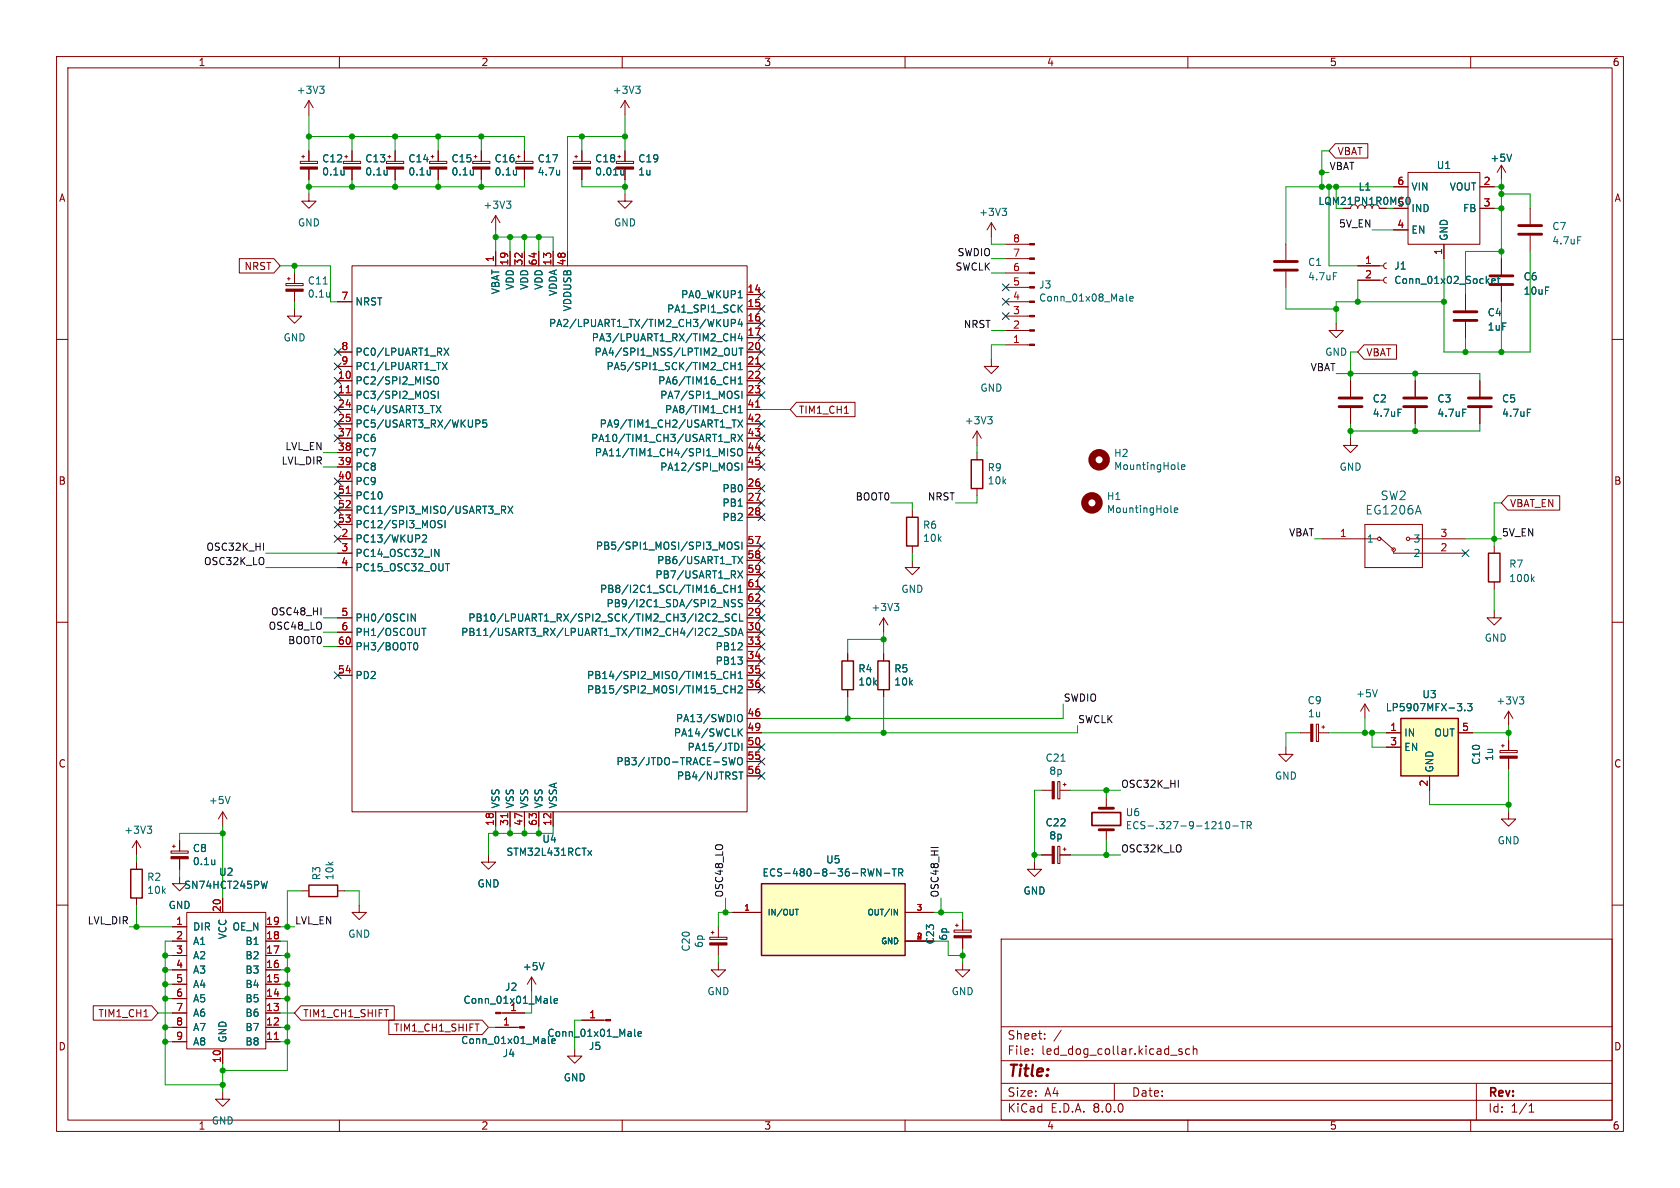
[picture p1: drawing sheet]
<svg xmlns="http://www.w3.org/2000/svg" width="297mm" height="210mm" viewBox="0 0 297 210" stroke-linecap="round" stroke-linejoin="round" font-family="sans-serif">
<defs><g id="words">
<text font-size="2.8" fill="#840000" x="178" y="190.9">Title:</text>
<g font-size="2.1" fill="#006464">
<text x="244" y="88.6">SW2</text>
<text x="241.3" y="91.2">EG1206A</text>
</g>
<g font-size="2.1" fill="#840000">
<text x="178" y="184">Sheet:</text>
<text x="178" y="186.7">File:</text>
<text x="184.1" y="186.7">led_dog_collar.kicad_sch</text>
<text x="178" y="196.9">KiCad</text>
<text x="178" y="194.1">Size:</text>
<text x="184.7" y="194.1">A4</text>
<text x="185.7" y="196.9">E.D.A.</text>
<text x="193.3" y="196.9">8.0.0</text>
<text x="200" y="194.1">Date:</text>
<text x="263" y="194.3">Rev:</text>
<text x="263" y="196.9">Id:</text>
<text x="267.1" y="196.9">1/1</text>
</g>
<g font-size="1.8" fill="#840000">
<text x="35" y="11.9">1</text>
<text x="85" y="11.9">2</text>
<text x="135" y="11.9">3</text>
<text x="185" y="11.9">4</text>
<text x="235" y="11.9">5</text>
<text x="285" y="11.9">6</text>
<text x="236.4" y="27.6">VBAT</text>
<text x="10.3" y="35.9">A</text>
<text x="285.3" y="35.9">A</text>
<text x="233" y="36.4">LQM21PN1R0MC0</text>
<text x="43.1" y="47.9">NRST</text>
<text x="241.5" y="63.2">VBAT</text>
<text x="141.1" y="73.3">TIM1_CH1</text>
<text x="10.3" y="85.9">B</text>
<text x="266.9" y="89.9">VBAT_EN</text>
<text x="285.3" y="85.9">B</text>
<text x="10.3" y="135.9">C</text>
<text x="285.3" y="135.9">C</text>
<text x="10.3" y="185.9">D</text>
<text x="17.3" y="180">TIM1_CH1</text>
<text x="53.5" y="180">TIM1_CH1_SHIFT</text>
<text x="285.3" y="185.9">D</text>
<text x="35" y="199.9">1</text>
<text x="85" y="199.9">2</text>
<text x="135" y="199.9">3</text>
<text x="185" y="199.9">4</text>
<text x="235" y="199.9">5</text>
<text x="285" y="199.9">6</text>
</g>
<g font-size="1.8" fill="#006464">
<text x="52.3" y="16.8">+3V3</text>
<text x="108.2" y="16.8">+3V3</text>
<text x="56.9" y="28.9">C12</text>
<text x="64.5" y="28.9">C13</text>
<text x="72.1" y="28.9">C14</text>
<text x="79.7" y="28.9">C15</text>
<text x="87.3" y="28.9">C16</text>
<text x="95" y="28.9">C17</text>
<text x="105.1" y="28.9">C18</text>
<text x="112.7" y="28.9">C19</text>
<text x="263.4" y="28.8">+5V</text>
<text x="56.9" y="31.2">0.1u</text>
<text x="64.5" y="31.2">0.1u</text>
<text x="72.1" y="31.2">0.1u</text>
<text x="79.7" y="31.2">0.1u</text>
<text x="87.3" y="31.2">0.1u</text>
<text x="95" y="31.2">4.7u</text>
<text x="105.1" y="31.2">0.01u</text>
<text x="112.7" y="31.2">1u</text>
<text x="240.1" y="33.9">L1</text>
<text x="249.4" y="33.9">VIN</text>
<text x="253.9" y="30.1">U1</text>
<text x="256.2" y="33.9">VOUT</text>
<text x="52.6" y="40.2">GND</text>
<text x="85.4" y="37.1">+3V3</text>
<text x="108.5" y="40.2">GND</text>
<text x="173" y="38.4">+3V3</text>
<text x="246.9" y="36.6">5</text>
<text x="249.4" y="41.5">EN</text>
<text x="249.4" y="37.7">IND</text>
<text x="258.5" y="37.7">FB</text>
<text x="274.3" y="40.9">C7</text>
<text x="231.1" y="47.2">C1</text>
<text x="246.4" y="47.9">J1</text>
<text x="256.1" y="42.7" transform="rotate(-90 256.1 42.7)">GND</text>
<text x="274.3" y="43.4">4.7uF</text>
<text x="54.3" y="50.5">C11</text>
<text x="54.3" y="52.8">0.1u</text>
<text x="88.5" y="52.1" transform="rotate(-90 88.5 52.1)">VBAT</text>
<text x="91" y="51.3" transform="rotate(-90 91 51.3)">VDD</text>
<text x="93.6" y="51.3" transform="rotate(-90 93.6 51.3)">VDD</text>
<text x="96.1" y="51.3" transform="rotate(-90 96.1 51.3)">VDD</text>
<text x="98.7" y="52.4" transform="rotate(-90 98.7 52.4)">VDDA</text>
<text x="120.3" y="52.9">PA0_WKUP1</text>
<text x="183.6" y="51.2">J3</text>
<text x="183.6" y="53.5">Conn_01x08_Male</text>
<text x="231.1" y="49.8">4.7uF</text>
<text x="246.4" y="50.4">Conn_01x02_Socket</text>
<text x="269.3" y="49.8">C6</text>
<text x="269.3" y="52.3">10uF</text>
<text x="62.7" y="54.2">NRST</text>
<text x="97" y="58">PA2/LPUART1_TX/TIM2_CH3/WKUP4</text>
<text x="101.2" y="55.1" transform="rotate(-90 101.2 55.1)">VDDUSB</text>
<text x="117.8" y="55.5">PA1_SPI1_SCK</text>
<text x="262.9" y="56.1">C4</text>
<text x="262.9" y="58.6">1uF</text>
<text x="50" y="60.6">GND</text>
<text x="62.7" y="63.1">PC0/LPUART1_RX</text>
<text x="62.7" y="65.6">PC1/LPUART1_TX</text>
<text x="104.5" y="60.6">PA3/LPUART1_RX/TIM2_CH4</text>
<text x="105" y="63.1">PA4/SPI1_NSS/LPTIM2_OUT</text>
<text x="107.1" y="65.6">PA5/SPI1_SCK/TIM2_CH1</text>
<text x="234.2" y="63.1">GND</text>
<text x="62.7" y="68.2">PC2/SPI2_MISO</text>
<text x="62.7" y="70.7">PC3/SPI2_MOSI</text>
<text x="116.2" y="68.2">PA6/TIM16_CH1</text>
<text x="116.6" y="70.7">PA7/SPI1_MOSI</text>
<text x="173.2" y="69.4">GND</text>
<text x="242.6" y="71.3">C2</text>
<text x="254" y="71.3">C3</text>
<text x="265.4" y="71.3">C5</text>
<text x="62.7" y="73.3">PC4/USART3_TX</text>
<text x="62.7" y="75.8">PC5/USART3_RX/WKUP5</text>
<text x="105.9" y="75.8">PA9/TIM1_CH2/USART1_TX</text>
<text x="117.5" y="73.3">PA8/TIM1_CH1</text>
<text x="170.5" y="75.2">+3V3</text>
<text x="242.6" y="73.9">4.7uF</text>
<text x="254" y="73.9">4.7uF</text>
<text x="265.4" y="73.9">4.7uF</text>
<text x="62.7" y="78.3">PC6</text>
<text x="62.7" y="80.9">PC7</text>
<text x="62.7" y="83.4">PC8</text>
<text x="104.4" y="78.3">PA10/TIM1_CH3/USART1_RX</text>
<text x="105.1" y="80.9">PA11/TIM1_CH4/SPI1_MISO</text>
<text x="116.6" y="83.4">PA12/SPI_MOSI</text>
<text x="174.5" y="83.5">R9</text>
<text x="196.9" y="81">H2</text>
<text x="196.9" y="83.3">MountingHole</text>
<text x="236.7" y="83.4">GND</text>
<text x="62.7" y="86">PC9</text>
<text x="62.7" y="88.5">PC10</text>
<text x="127.6" y="87.2">PB0</text>
<text x="127.6" y="89.8">PB1</text>
<text x="174.5" y="85.8">10k</text>
<text x="195.6" y="88.6">H1</text>
<text x="62.7" y="91">PC11/SPI3_MISO/USART3_RX</text>
<text x="62.7" y="93.6">PC12/SPI3_MOSI</text>
<text x="127.6" y="92.3">PB2</text>
<text x="163.1" y="93.7">R6</text>
<text x="163.1" y="96">10k</text>
<text x="195.6" y="90.9">MountingHole</text>
<text x="62.7" y="96.1">PC13/WKUP2</text>
<text x="62.7" y="98.7">PC14_OSC32_IN</text>
<text x="62.7" y="101.2">PC15_OSC32_OUT</text>
<text x="105.2" y="97.4">PB5/SPI1_MOSI/SPI3_MOSI</text>
<text x="116.1" y="99.9">PB6/USART1_TX</text>
<text x="241.6" y="96.1">1</text>
<text x="249.8" y="98.7">2</text>
<text x="249.8" y="96.1">3</text>
<text x="266.7" y="100.6">R7</text>
<text x="106" y="105">PB8/I2C1_SCL/TIM16_CH1</text>
<text x="107.1" y="107.5">PB9/I2C1_SDA/SPI2_NSS</text>
<text x="115.8" y="102.5">PB7/USART1_RX</text>
<text x="159.3" y="105">GND</text>
<text x="266.7" y="103.1">100k</text>
<text x="62.7" y="110.1">PH0/OSCIN</text>
<text x="62.7" y="112.6">PH1/OSCOUT</text>
<text x="81.4" y="112.6">PB11/USART3_RX/LPUART1_TX/TIM2_CH4/I2C2_SDA</text>
<text x="82.7" y="110.1">PB10/LPUART1_RX/SPI2_SCK/TIM2_CH3/I2C2_SCL</text>
<text x="153.9" y="108.2">+3V3</text>
<text x="262.4" y="113.6">GND</text>
<text x="62.7" y="115.2">PH3/BOOT0</text>
<text x="126.4" y="115.2">PB12</text>
<text x="126.4" y="117.7">PB13</text>
<text x="151.6" y="119.1">R4</text>
<text x="158" y="119.1">R5</text>
<text x="62.7" y="120.2">PD2</text>
<text x="103.7" y="120.2">PB14/SPI2_MISO/TIM15_CH1</text>
<text x="103.7" y="122.8">PB15/SPI2_MOSI/TIM15_CH2</text>
<text x="151.6" y="121.4">10k</text>
<text x="158" y="121.4">10k</text>
<text x="231.1" y="124.7">C9</text>
<text x="239.6" y="123.5">+5V</text>
<text x="244.9" y="125.9">LP5907MFX-3.3</text>
<text x="251.4" y="123.6">U3</text>
<text x="264.4" y="124.7">+3V3</text>
<text x="119" y="130.4">PA14/SWCLK</text>
<text x="119.4" y="127.9">PA13/SWDIO</text>
<text x="231.1" y="127">1u</text>
<text x="248.2" y="130.4">IN</text>
<text x="253.5" y="130.4">OUT</text>
<text x="108.9" y="135.5">PB3/JTDO-TRACE-SWO</text>
<text x="121.5" y="132.9">PA15/JTDI</text>
<text x="184.7" y="134.8">C21</text>
<text x="185.4" y="137.2">8p</text>
<text x="248.2" y="132.9">EN</text>
<text x="253.6" y="136.7" transform="rotate(-90 253.6 136.7)">GND</text>
<text x="261.8" y="135.3" transform="rotate(-90 261.8 135.3)">C10</text>
<text x="264.2" y="134.6" transform="rotate(-90 264.2 134.6)">1u</text>
<text x="36.8" y="142.3">+5V</text>
<text x="88.5" y="143" transform="rotate(-90 88.5 143)">VSS</text>
<text x="91" y="143" transform="rotate(-90 91 143)">VSS</text>
<text x="93.6" y="143" transform="rotate(-90 93.6 143)">VSS</text>
<text x="96.1" y="143" transform="rotate(-90 96.1 143)">VSS</text>
<text x="98.7" y="143" transform="rotate(-90 98.7 143)">VSSA</text>
<text x="119.6" y="138">PB4/NJTRST</text>
<text x="225.3" y="138">GND</text>
<text x="21.9" y="147.6">+3V3</text>
<text x="95.8" y="149.2">U4</text>
<text x="184.7" y="146.3">C22</text>
<text x="185.4" y="148.6">8p</text>
<text x="198.9" y="146.8">ECS-.327-9-1210-TR</text>
<text x="198.9" y="144.5">U6</text>
<text x="264.7" y="149.5">GND</text>
<text x="25.9" y="155.9">R2</text>
<text x="34" y="150.8">C8</text>
<text x="34" y="153.1">0.1u</text>
<text x="38.6" y="155">U2</text>
<text x="56.8" y="155.7" transform="rotate(-90 56.8 155.7)">R3</text>
<text x="59.2" y="155.7" transform="rotate(-90 59.2 155.7)">10k</text>
<text x="89.4" y="151.5">STM32L431RCTx</text>
<text x="134.7" y="155.1">ECS-480-8-36-RWN-TR</text>
<text x="145.9" y="152.8">U5</text>
<text x="25.9" y="158.2">10k</text>
<text x="29.7" y="160.9">GND</text>
<text x="32.5" y="157.3">SN74HCT245PW</text>
<text x="84.3" y="157.1">GND</text>
<text x="180.8" y="158.3">GND</text>
<text x="34" y="164.7">DIR</text>
<text x="34" y="167.2">A1</text>
<text x="40.2" y="166.1" transform="rotate(-90 40.2 166.1)">VCC</text>
<text x="41" y="164.7">OE_N</text>
<text x="43.3" y="167.2">B1</text>
<text x="61.5" y="166">GND</text>
<text x="124.5" y="167.7" transform="rotate(-90 124.5 167.7)">6p</text>
<text x="165.3" y="167" transform="rotate(-90 165.3 167)">C23</text>
<text x="167.6" y="166.4" transform="rotate(-90 167.6 166.4)">6p</text>
<text x="34" y="169.8">A2</text>
<text x="34" y="172.3">A3</text>
<text x="43.3" y="172.3">B3</text>
<text x="43.3" y="169.8">B2</text>
<text x="92.3" y="171.7">+5V</text>
<text x="122.1" y="168.3" transform="rotate(-90 122.1 168.3)">C20</text>
<text x="34" y="174.9">A4</text>
<text x="34" y="177.4">A5</text>
<text x="34" y="179.9">A6</text>
<text x="43.3" y="179.9">B6</text>
<text x="43.3" y="177.4">B5</text>
<text x="43.3" y="174.9">B4</text>
<text x="81.8" y="177.6">Conn_01x01_Male</text>
<text x="89.2" y="175.3">J2</text>
<text x="125" y="176.1">GND</text>
<text x="168.1" y="176.1">GND</text>
<text x="34" y="182.5">A7</text>
<text x="34" y="185">A8</text>
<text x="40.2" y="184.4" transform="rotate(-90 40.2 184.4)">GND</text>
<text x="43.3" y="185">B8</text>
<text x="43.3" y="182.5">B7</text>
<text x="69.5" y="182.6">TIM1_CH1_SHIFT</text>
<text x="81.4" y="184.8">Conn_01x01_Male</text>
<text x="96.7" y="183.5">Conn_01x01_Male</text>
<text x="104" y="185.8">J5</text>
<text x="88.8" y="187.1">J4</text>
<text x="99.6" y="191.4">GND</text>
<text x="37.3" y="199">GND</text>
</g>
<g font-size="1.8" fill="#0f0f0f">
<text x="234.9" y="30.1">VBAT</text>
<text x="236.6" y="40.3">5V_EN</text>
<text x="168.8" y="47.9">SWCLK</text>
<text x="169.2" y="45.4">SWDIO</text>
<text x="170.3" y="58.1">NRST</text>
<text x="231.6" y="65.7">VBAT</text>
<text x="49.7" y="82.2">LVL_DIR</text>
<text x="50.4" y="79.7">LVL_EN</text>
<text x="151.2" y="88.6">BOOT0</text>
<text x="163.9" y="88.6">NRST</text>
<text x="227.8" y="94.9">VBAT</text>
<text x="265.4" y="94.9">5V_EN</text>
<text x="36" y="100">OSC32K_LO</text>
<text x="36.4" y="97.4">OSC32K_HI</text>
<text x="47.4" y="111.4">OSC48_LO</text>
<text x="47.8" y="108.9">OSC48_HI</text>
<text x="50.8" y="114">BOOT0</text>
<text x="188" y="124.1">SWDIO</text>
<text x="190.5" y="127.9">SWCLK</text>
<text x="198.1" y="139.4">OSC32K_HI</text>
<text x="198.1" y="150.8">OSC32K_LO</text>
<text x="127.9" y="158.8" transform="rotate(-90 127.9 158.8)">OSC48_LO</text>
<text x="166" y="158.8" transform="rotate(-90 166 158.8)">OSC48_HI</text>
<text x="15.4" y="163.5">LVL_DIR</text>
<text x="52.1" y="163.5">LVL_EN</text>
</g>
<g font-size="1.8" fill="#a90000">
<text x="246.9" y="32.8">6</text>
<text x="262.2" y="32.8">2</text>
<text x="246.9" y="40.4">4</text>
<text x="262.2" y="36.6">3</text>
<text x="87.4" y="46.4" transform="rotate(-90 87.4 46.4)">1</text>
<text x="89.9" y="47" transform="rotate(-90 89.9 47)">19</text>
<text x="92.5" y="47" transform="rotate(-90 92.5 47)">32</text>
<text x="95" y="47" transform="rotate(-90 95 47)">64</text>
<text x="97.5" y="47" transform="rotate(-90 97.5 47)">13</text>
<text x="100.1" y="47" transform="rotate(-90 100.1 47)">48</text>
<text x="179" y="45.5">7</text>
<text x="179" y="42.9">8</text>
<text x="241.2" y="46.7">1</text>
<text x="255" y="45.2" transform="rotate(-90 255 45.2)">1</text>
<text x="60.3" y="53.1">7</text>
<text x="132" y="51.8">14</text>
<text x="179" y="53.1">4</text>
<text x="179" y="50.5">5</text>
<text x="179" y="48">6</text>
<text x="241.2" y="49.3">2</text>
<text x="132" y="54.4">15</text>
<text x="132" y="56.9">16</text>
<text x="132" y="59.4">17</text>
<text x="179" y="58.2">2</text>
<text x="179" y="55.6">3</text>
<text x="60.3" y="62">8</text>
<text x="60.3" y="64.5">9</text>
<text x="132" y="62">20</text>
<text x="132" y="64.5">21</text>
<text x="179" y="60.7">1</text>
<text x="59.6" y="67.1">10</text>
<text x="59.6" y="69.6">11</text>
<text x="132" y="67.1">22</text>
<text x="132" y="69.6">23</text>
<text x="59.6" y="72.1">24</text>
<text x="59.6" y="74.7">25</text>
<text x="59.6" y="77.2">37</text>
<text x="132" y="72.1">41</text>
<text x="132" y="74.7">42</text>
<text x="132" y="77.2">43</text>
<text x="59.6" y="79.8">38</text>
<text x="59.6" y="82.3">39</text>
<text x="132" y="79.8">44</text>
<text x="132" y="82.3">45</text>
<text x="59.6" y="84.8">40</text>
<text x="59.6" y="87.4">51</text>
<text x="59.6" y="89.9">52</text>
<text x="132" y="86.1">26</text>
<text x="132" y="88.6">27</text>
<text x="59.6" y="92.5">53</text>
<text x="60.3" y="95">2</text>
<text x="132" y="91.2">28</text>
<text x="236.8" y="95">1</text>
<text x="254.6" y="95">3</text>
<text x="60.3" y="97.5">3</text>
<text x="60.3" y="100.1">4</text>
<text x="132" y="96.3">57</text>
<text x="132" y="98.8">58</text>
<text x="132" y="101.3">59</text>
<text x="254.6" y="97.5">2</text>
<text x="132" y="103.9">61</text>
<text x="132" y="106.4">62</text>
<text x="60.3" y="109">5</text>
<text x="60.3" y="111.5">6</text>
<text x="132" y="109">29</text>
<text x="132" y="111.5">30</text>
<text x="59.6" y="119.1">54</text>
<text x="59.6" y="114">60</text>
<text x="132" y="114">33</text>
<text x="132" y="116.6">34</text>
<text x="132" y="119.1">35</text>
<text x="132" y="121.7">36</text>
<text x="132" y="126.7">46</text>
<text x="132" y="129.3">49</text>
<text x="132" y="131.8">50</text>
<text x="245.7" y="129.3">1</text>
<text x="245.7" y="131.8">3</text>
<text x="258.4" y="129.3">5</text>
<text x="132" y="134.4">55</text>
<text x="132" y="136.9">56</text>
<text x="252.5" y="139.1" transform="rotate(-90 252.5 139.1)">2</text>
<text x="87.4" y="146.1" transform="rotate(-90 87.4 146.1)">18</text>
<text x="89.9" y="146.1" transform="rotate(-90 89.9 146.1)">31</text>
<text x="92.5" y="146.1" transform="rotate(-90 92.5 146.1)">47</text>
<text x="95" y="146.1" transform="rotate(-90 95 146.1)">63</text>
<text x="97.5" y="146.1" transform="rotate(-90 97.5 146.1)">12</text>
<text x="39.1" y="161.3" transform="rotate(-90 39.1 161.3)">20</text>
<text x="31" y="163.6">1</text>
<text x="31" y="166.1">2</text>
<text x="46.9" y="166.1">18</text>
<text x="46.9" y="163.6">19</text>
<text x="31" y="168.7">3</text>
<text x="31" y="171.2">4</text>
<text x="31" y="173.7">5</text>
<text x="46.9" y="173.7">15</text>
<text x="46.9" y="171.2">16</text>
<text x="46.9" y="168.7">17</text>
<text x="31" y="176.3">6</text>
<text x="31" y="178.8">7</text>
<text x="46.9" y="178.8">13</text>
<text x="46.9" y="176.3">14</text>
<text x="90.1" y="178.8">1</text>
<text x="31" y="181.4">8</text>
<text x="31" y="183.9">9</text>
<text x="46.9" y="183.9">11</text>
<text x="46.9" y="181.4">12</text>
<text x="88.8" y="181.4">1</text>
<text x="104.1" y="180.1">1</text>
<text x="39.1" y="188" transform="rotate(-90 39.1 188)">10</text>
</g>
<g font-size="1.4" fill="#a90000">
<text x="131.5" y="161">1</text>
<text x="161.9" y="161">3</text>
<text x="161.9" y="166.1">2</text>
</g>
<g font-size="1.4" fill="#006464">
<text x="135.6" y="162">IN/OUT</text>
<text x="153.2" y="162">OUT/IN</text>
<text x="155.7" y="167.1">GND</text>
</g>
</g></defs>
<g fill="none" stroke="#840000" stroke-width=".18">
<path d="M10 10h277v190h-277zM12 12h273v186h-273zM54.6 17.8l-.8 1.3M54.6 17.8v2.5M54.6 17.8l.8 1.3M60 10v2M110 10v2M110.5 17.8v2.5M110.5 17.8l-.8 1.3M110.5 17.8l.8 1.3M160 10v2M210 10v2"/>
<path d="M260 10v2M53.1 28.5h3v.4h-3zM53.3 27.7h.5M53.6 27.4v.5M54.6 34.3v1.3h1.3l-1.3 1.2-1.3-1.2h1.3M54.6 26.7v1.8M54.6 29.9v1.9M60.7 28.5h3.1v.4h-3.1zM61 27.7h.5M61.2 27.4v.5M62.2 26.7v1.8M62.2 29.9v1.9"/>
<path d="M68.3 28.5h3.1v.4h-3.1zM68.6 27.7h.5M68.8 27.4v.5M69.8 26.7v1.8M69.8 29.9v1.9M75.9 28.5h3.1v.4h-3.1zM76.2 27.7h.5M76.5 27.4v.5M77.5 26.7v1.8M77.5 29.9v1.9M83.6 28.5h3v.4h-3zM83.8 27.7h.5"/>
<path d="M84.1 27.4v.5M85.1 26.7v1.8M85.1 29.9v1.9M87.6 38.1v2.5M87.6 38.1l-.7 1.3M87.6 38.1l.8 1.3M91.2 28.5h3v.4h-3zM91.4 27.7h.5M91.7 27.4v.5M92.7 26.7v1.8M92.7 29.9v1.9M101.3 28.5h3.1v.4h-3.1z"/>
<path d="M101.6 27.7h.5M101.9 27.4v.5M102.9 26.7v1.8M102.9 29.9v1.9M109 28.5h3v.4h-3zM109.2 27.7h.5M109.5 27.4v.5M110.5 34.3v1.3h1.3l-1.3 1.2-1.3-1.2h1.3M110.5 26.7v1.8M110.5 29.9v1.9M175.3 39.4l-.8 1.2M175.3 39.4v2.5"/>
<path d="M175.3 39.4l.7 1.2M270.5 36.8v2.8M10 60h2M50.5 50.1h3.1v.4h-3.1zM50.8 49.3h.5M51.1 49v.5M52.1 54.6v1.3h1.2l-1.2 1.3-1.3-1.3h1.3M52.1 48.3v1.8M52.1 51.5v1.8M59.7 53.3h2.5M62.2 47h69.9v96.5h-69.9zM87.6 44.5v2.5"/>
<path d="M90.2 44.5v2.5M92.7 44.5v2.5M95.2 44.5v2.5M97.8 44.5v2.5M100.3 44.5v2.5M132.1 52.1h2.5M132.1 54.6h2.5M132.1 57.2h2.5M132.1 59.7h2.5M177.8 53.3h4.2M177.8 43.2h4.2M177.8 45.7h4.2"/>
<path d="M177.8 48.3h4.2M177.8 50.8h4.2M177.8 55.9h4.2M177.8 58.4h4.2M236.2 57.2v1.2h1.3l-1.3 1.3-1.3-1.3h1.3M259.1 52.1v2.8M259.1 56.9v2.8M265.4 45.7v2.8M265.4 50.5v2.8M270.5 41.7v2.8M285 60h2M59.7 67.3h2.5"/>
<path d="M59.7 69.9h2.5M59.7 62.2h2.5M59.7 64.8h2.5M59.7 72.4h2.5M59.7 74.9h2.5M59.7 77.5h2.5M132.1 67.3h2.5M132.1 69.9h2.5M132.1 62.2h2.5M132.1 64.8h2.5M132.1 72.4h2.5M132.1 74.9h2.5"/>
<path d="M132.1 77.5h2.5M172.7 76.2l-.7 1.3M172.7 76.2v2.5M172.7 76.2l.8 1.3M175.3 63.5v1.3h1.2l-1.2 1.2-1.3-1.2h1.3M177.8 61h4.2M238.8 77.5v1.2h1.2l-1.2 1.3-1.3-1.3h1.3M250.2 67.3v2.8M250.2 72.1v2.8M261.6 67.3v2.8M261.6 72.1v2.8M59.7 95.3h2.5"/>
<path d="M59.7 97.8h2.5M59.7 80h2.5M59.7 82.6h2.5M59.7 85.1h2.5M59.7 87.6h2.5M59.7 90.2h2.5M59.7 92.7h2.5M132.1 86.4h2.5M132.1 88.9h2.5M132.1 91.4h2.5M132.1 80h2.5M132.1 82.6h2.5"/>
<path d="M132.1 96.5h2.5M132.1 99.1h2.5M233.7 95.3h9.8M241.3 92.7h10.2v7.6h-10.2zM243.8 94.9l2.6 2.3M246.4 97.5v.3h12.7M249.2 95.3h9.9M10 110h2M59.7 109.2h2.5M59.7 111.8h2.5M59.7 114.3h2.5M59.7 119.4h2.5"/>
<path d="M59.7 100.3h2.5M132.1 109.2h2.5M132.1 111.8h2.5M132.1 114.3h2.5M132.1 116.8h2.5M132.1 119.4h2.5M132.1 101.6h2.5M132.1 104.1h2.5M132.1 106.7h2.5M285 110h2M132.1 121.9h2.5M132.1 127h2.5"/>
<path d="M132.1 129.5h2.5M132.1 132.1h2.5M132.1 134.6h2.5M132.1 137.2h2.5M184.1 139.7h1.9M187 138.2h.4v3h-.4zM187.4 139.7h1.8M188 138.7h.5M188.2 138.4v.5M227.3 132.1v1.3h1.3l-1.3 1.2-1.2-1.2h1.2M229.9 129.5h1.8M232.7 128h.4v3.1h-.4z"/>
<path d="M233.1 129.5h1.8M233.7 128.5h.5M233.9 128.3v.5M10 160h2M24.1 148.6l-.7 1.3M24.1 148.6v2.5M24.1 148.6l.8 1.3M87.6 143.5v2.6M90.2 143.5v2.6M92.7 143.5v2.6M95.2 143.5v2.6M97.8 143.5v2.6"/>
<path d="M285 160h2M125.5 165.7h3v.4h-3zM125.7 164.8h.5M126 164.6v.5M127 170.2v1.3h1.3l-1.3 1.2-1.3-1.2h1.3M127 163.8v1.9M127 167.1v1.8M168.7 164.4h3v.4h-3zM168.9 163.6h.5M169.2 163.3v.5M170.2 170.2v1.3h1.2l-1.2 1.2-1.3-1.2h1.3M170.2 162.6v1.8"/>
<path d="M170.2 165.8v1.8M177 166h108v32h-108zM60 198v2M110 198v2M160 198v2M177 194.5h108M177 191.5h108M177 187.5h108M177 181.5h108M182.5 186.3v.1M182.5 185.5v.1M184.7 183.6v.1"/>
<path d="M184.7 182.8v.1M187.6 182.1l-1.3 2M197 191.5v3M209 185.5l-.4-.1-.2 .2 .1 .2 .5 .2v.3h-.6M210 198v2M210.3 185.5l-.4-.1-.3 .3v.4l.1 .2h.6M211 185.5l.2-.1 .3 .1 .1 .9M211 184.9v1.5M260 198v2M261 191.5v6.5M270.3 196.6h.9M270.3 195.5l.4-.4v1.5"/>
<circle cx="243.8" cy="95.3" r=".3"/>
<circle cx="246.4" cy="97.2" r=".3"/>
<circle cx="248.9" cy="95.3" r=".3"/>
</g>
<g fill="none" stroke="#006464" stroke-width=".18">
<path d="M56.5 15.2h.8l-.4 .5M57 15.7l.3 .3v.3l-.3 .2M112.4 15.2h.8l-.5 .5M112.9 15.7l.3 .3v.3l-.3 .2M60.8 30.1v.8M60.8 30.8v.1M68.4 30.1v.8M68.4 30.8v.1M76.1 30.1v.8M76.1 30.8l-.1 .1M83.7 30.1v.8M83.7 30.8l-.1 .1"/>
<path d="M89.5 35.6h.8l-.4 .4M90.1 36l.2 .3v.3l-.2 .2M91.3 30.1v.8M91.3 30.8l-.1 .1M98.9 30.1v.8M98.9 30.8v.1M110.3 30.1v.8M110.3 30.8l-.4 .1M177.2 36.8h.7l-.4 .5M177.7 37.3l.2 .3v.3l-.2 .2M57.1 50.2h.8M58.3 51.7v.8"/>
<path d="M58.3 52.4l-.1 .1M128.7 56.5v1l-.1 .2h-.4M129.2 59.6h.8M129.3 57.1h.6l.1-.2v-.3l-.7-.1v1.2M130 59v1.3M130.5 52.6h.7M130.7 54.5l.5 .7M130.8 56.4l-.3 .9h.8M130.8 58.9l-.3 .9h.8M131.1 56.9v.8M131.1 59.4v.9M131.2 53.9l-.7 .7"/>
<path d="M199.1 52v1.1l.2 .1M199.7 52.8l.6-.1v-.3h-.4l-.2 .2 .1 .6h.5M278.9 41.9h.6M76.4 69.8l.4 .1 .1 .3-.2 .2h-.3M76.4 69.2h.5M76.9 66.7l.1-.1a.43 .43 0 0 1 .5 .4v.5a.42 .42 0 0 1-.4 .4 .42 .42 0 0 1-.4-.4v-.5zM77.1 71.7l.9 1.3M77.5 69.2v1.2M78 71.7l-.9 1.3M78.2 64.1l.8 1.2M78.5 61.5l.8 1.3M79 64.1l-.8 1.2"/>
<path d="M79.3 61.5l-.8 1.3M84.1 74.2h.5l.3 .3-.2 .3-.6 .1M86 74.2h-.6l-.1 .6 .2-.1 .4 .1 .2 .2-.1 .4-.2 .1-.5-.1M129.2 64.1v1.2M129.2 64.7h.8M129.2 67.2h.8M129.3 77.4h.6l.1-.2v-.3l-.7-.1v1.2M129.4 74.2h.7M129.5 61.5v1.1l.2 .2 .4-.1 .1-.1v-1.1M129.6 77.4l.4 .6M129.8 74.2v1.3M129.9 79.4l-.5-.1-.2 .3 .1 .3 .5 .2v.4l-.1 .1-.5-.1"/>
<path d="M130 64.1v1.2M130 66.6v1.3M130.1 69.8l.4 .1 .1 .3-.2 .2h-.3M130.1 69.2h.5M130.4 79.5l.3-.2a.43 .43 0 0 1 .5 .4v.5a.42 .42 0 0 1-.4 .4 .42 .42 0 0 1-.4-.4zM130.4 74.2l.9 1.3M130.4 76.8l.9 1.2M130.5 67.9h.7M130.5 65.3h.7M130.5 64.4l.4-.3v1.2M130.5 67l.4-.4v1.3M130.5 72.1l.4-.4v1.3"/>
<path d="M130.5 73h.7M130.6 61.5h.8M131 61.5v1.3M131.2 69.2v1.2M131.3 74.2l-.9 1.3M131.3 76.8l-.9 1.2M174.6 73.7h.8l-.4 .4M175.2 74.1l.2 .3v.3l-.2 .2M258.6 72.3h.6M270 72.3h.6M74.7 94.7l.5-.1 .2 .3-.8 .9h.8M76.9 97.1l.7 1.3v-1.3"/>
<path d="M77.4 92.4l.7 .5-.2 .4-.5-.1M78.1 92.1l-.4-.1-.3 .3M78.7 92v1.3M78.7 99.6h.8M88.7 90.1h.6l.1-.2-.1-.3-.6-.1v1.2M89 90.1l.4 .6M89.8 89.5l.9 1.2M90.7 89.5l-.9 1.2M128.6 96l.3-.2a.43 .43 0 0 1 .5 .5v.4a.43 .43 0 0 1-.3 .4 .43 .43 0 0 1-.5-.2M130.1 82.5l.4 .1 .1 .3-.2 .2h-.3M130.1 81.9h.5M130.4 98.4l.9 1.2"/>
<path d="M130.6 95.9l-.5-.1-.2 .3 .1 .3 .6 .2v.4l-.2 .1-.5-.1M131.2 81.9v1.2M131.2 95.8v1.3M131.3 98.4l-.9 1.2M207 90.4l.2 .2M207.6 90.2l.6-.1-.1-.3h-.3l-.2 .2 .1 .6h.4M208.3 82.8l.2 .2M208.9 82.6l.6-.1-.1-.3h-.3l-.2 .1v.6h.5M250.7 89.3l.5 1.6M72.7 108.5l.7 1.3v-1.3M73.2 113.9l.2-.3a.68 .68 0 0 1 .5 .6 .68 .68 0 0 1-.5 .7l-.2-.3M74.6 111.1h.7"/>
<path d="M74.9 111.1v1.2M126.1 108.6l.4-.1 .3 .4-.8 .9h.8M126.9 112.5h1M127 109.9h1M128 119.8l.3 .2 .4-.2M128.1 103.5l.3-.1 .3 .2M128.7 118.8l-.4-.1-.3 .2M128.7 104.6l-.3 .1h-.3M128.9 111.1h-.5l-.3 .2 .2 .3 .5 .3v.3l-.2 .1h-.5M128.9 108.6l-.5-.1-.1 .2v.3l.5 .3 .1 .3-.2 .2-.5-.1M129.2 103.4v1.3M129.2 118.7v1.3"/>
<path d="M129.2 119.3h.8M129.2 104.1h.8M129.4 111.1a.64 .64 0 0 1 .7 .6 .64 .64 0 0 1-.7 .6zM130 103.4v1.3M130 118.7v1.3M130 106.1l-.5-.1-.2 .2 .1 .3 .6 .3v.3l-.2 .2-.5-.1M130.2 108.7a.6 .6 0 0 0-.8 .4 .6 .6 0 0 0 .6 .7l.2-.1M130.4 100.9l.9 1.3M130.5 103.8l.4-.4v1.3M130.5 119.1l.4-.4v1.3M130.5 112.3l.4-1.2 .5 1.2M130.5 120h.7"/>
<path d="M130.5 104.7h.7M130.6 112h.6M130.7 108.5v1.3h.7M131.2 106.1l-.5-.1-.1 .1v.4l.5 .2 .1 .3-.2 .3-.5-.1M131.3 100.9l-.9 1.3M128.3 121.2l.4 .2M128.7 122.4l-.4 .1M129.2 121.2v1.3M129.2 121.8h.8M130 121.2v1.3M130 133.9l-.3 1.3-.3-.9-.2 .9M130.4 131.5l.2 .4-.2 .7"/>
<path d="M130.4 134.1l.3-.2a.43 .43 0 0 1 .5 .5v.4a.42 .42 0 0 1-.4 .4 .42 .42 0 0 1-.4-.4zM130.5 121.4l.5-.2 .2 .4-.8 .9h.8M130.6 136.5h.8M130.7 126.3a.43 .43 0 0 1 .5 .4v.5a.43 .43 0 0 1-.5 .4M130.7 129.4l.5 .7M131 136.5v1.2M131.2 131.4v1.3M131.2 128.8l-.7 .8M187.6 134.6h.7M26 146h.8l-.4 .5M26.6 146.5l.2 .3v.3l-.2 .2M103.9 150.4l.7 .8"/>
<path d="M104.6 150.4l-.7 .8"/>
</g>
<path d="M61.2 69.4h.7M133.6 64.4h.7M133.6 72h.7M61.2 87.2h.7M133.6 103.7h.7M89.8 143.8v.7" fill="none" stroke="#a90000" stroke-width=".18"/>
<g fill="#840000" stroke="#840000" stroke-width=".18">
<path d="M68.3 29.5h3.1v.4h-3.1z"/>
<path d="M60.7 29.5h3.1v.4h-3.1z"/>
<path d="M53.1 29.5h3v.4h-3z"/>
<path d="M83.6 29.5h3v.4h-3z"/>
<path d="M75.9 29.5h3.1v.4h-3.1z"/>
<path d="M109 29.5h3v.4h-3z"/>
<path d="M91.2 29.5h3v.4h-3z"/>
<path d="M101.3 29.5h3.1v.4h-3.1z"/>
<path d="M182 43.1h.9v.2h-.9z"/>
<path d="M182 45.6h.9v.2h-.9z"/>
<path d="M182 48.1h.9v.3h-.9z"/>
<path d="M182 50.7h.9v.2h-.9z"/>
<path d="M182 53.2h.9v.3h-.9z"/>
<path d="M182 55.8h.9v.2h-.9z"/>
<path d="M182 58.3h.9v.2h-.9z"/>
<path d="M182 60.8h.9v.3h-.9z"/>
<path d="M50.5 51.1h3.1v.4h-3.1z"/>
<path d="M125.5 166.7h3v.4h-3z"/>
<path d="M231.7 128h.4v3.1h-.4z"/>
<path d="M168.7 165.4h3v.4h-3z"/>
<path d="M186 138.2h.4v3h-.4z"/>
</g>
<path d="M268.5 39.9h4M257 56.6h4.1M257 55.1h4.1M263.4 50.3h4.1M263.4 48.8h4.1M268.5 41.4h4M248.2 71.9h4M248.2 70.4h4M259.6 71.9h4.1M259.6 70.4h4.1" fill="none" stroke="#840000" stroke-width=".51"/>
<g fill="none" stroke="#840000" stroke-width="1.3">
<circle cx="193" cy="88.9" r="1.27"/>
<circle cx="194.3" cy="81.3" r="1.27"/>
</g>
<path d="M134.6 156.2h25.4v12.7h-25.4z" fill="#ffffc2"/>
<path d="M160.3 91.4h2v5.1h-2zM171.7 81.3h2v5.1h-2zM263.1 97.8h2.1v5.1h-2.1zM148.8 116.8h2.1v5.1h-2.1zM155.2 116.8h2v5.1h-2zM23.1 153.7h2v5.1h-2zM54.6 156.5h5.1v2h-5.1zM134.6 156.2h25.4v12.7h-25.4z" fill="none" stroke="#840000" stroke-width=".25"/>
<g fill="none" stroke="#840000" stroke-width=".18">
<path d="M246.4 33h2.5M246.4 36.8h2.5M248.9 30.5h12.7v12.7h-12.7zM261.6 33h2.6M261.6 36.8h2.6M227.3 43.2v2.8M227.3 48v2.8M246.4 40.6h2.5M255.3 43.2v2.5M238.8 67.3v2.8M238.8 72.1v2.8M161.3 99.1v1.2h1.3l-1.3 1.3-1.3-1.3h1.3"/>
<path d="M161.3 90.2v1.2M161.3 96.5v1.3M172.7 80v1.3M172.7 86.4v1.2M264.2 96.5v1.3M149.9 115.6v1.2M156.2 109.2v2.6M156.2 115.6v1.2M156.2 109.2l-.8 1.3M156.2 109.2l.8 1.3M264.2 108v1.2h1.2l-1.2 1.3-1.3-1.3h1.3M264.2 102.9v1.2"/>
<path d="M149.9 121.9v1.3M156.2 121.9v1.3M265.2 132.7h3v.3h-3zM265.4 131.8h.5M265.7 131.6v.5M266.7 125.7l-.8 1.3M266.7 125.7v2.6M266.7 130.8v1.9M266.7 134v1.9M266.7 125.7l.8 1.3M24.1 152.4v1.3M24.1 158.8v1.2"/>
<path d="M53.3 157.5h1.3M59.7 157.5h1.3M86.4 151.1v1.3h1.2l-1.2 1.3-1.3-1.3h1.3M182.9 152.4v1.3h1.2l-1.2 1.2-1.3-1.2h1.3M184.1 151.1h1.9M187 149.6h.4v3.1h-.4zM187.4 151.1h1.8M188 150.1h.5M188.2 149.9v.5M195.6 141v1.9M195.6 146.7v1.9M63.5 160v1.3h1.3l-1.3 1.3-1.3-1.3h1.3"/>
<path d="M88.5 179.1h4.2M94 172.7l-.8 1.3M94 172.7v2.6M94 172.7l.7 1.3M129.5 161.3h5.1M160 161.3h5.1M160 166.4h5.1M87.6 181.6h4.2M101.6 185.4v1.3h1.3l-1.3 1.3-1.3-1.3h1.3M102.9 180.3h4.2"/>
</g>
<g fill="none" stroke="#006464" stroke-width=".18">
<path d="M235.7 48.2h.6M247.2 72.3h.6M158.1 106.7h.8l-.4 .5M158.6 107.2l.3 .2v.3l-.3 .2M270.9 102.3l.3 .5M271.2 102l-.5 .5M268.6 123.2h.8l-.4 .5M269.1 123.7l.3 .2v.3l-.3 .3M154.5 153.6l-.3 1.3M155.7 153.6v1.3l-.7-1.3v1.3M156.3 154.4h1M157.7 153.6h.7"/>
<path d="M158.1 153.6v1.3M158.9 154.3l.6-.1 .1-.2-.1-.3-.6-.1v1.3M159.2 154.3l.4 .6M215.5 146.5h.7M216.9 145.3l.1-.1a.68 .68 0 0 1 .4 .7 .68 .68 0 0 1-.4 .6 .84 .84 0 0 1-.1-1.2zM217.9 146h1M219.3 145.2h.8M219.7 145.2v1.3M220.5 145.9l.6-.1 .1-.1v-.3l-.7-.2v1.3M220.8 145.9l.4 .6M96.2 170.2l-.4 1.2M97.4 176.1v1.1l.1 .2"/>
<path d="M98 176.9l.6-.1-.1-.2-.4-.1-.1 .2v.6h.5M140.6 160.7h.6M158.1 160.7l.6 1.1v-1.1M97 184.3l.1 .2M97.6 184.3l.1 .2 .4-.1M112.2 181.9v1.1l.2 .2M112.8 182.8l.6-.1-.1-.3h-.3l-.2 .1 .1 .6h.4"/>
</g>
<path d="M225.3 47.8h4.1M225.3 46.2h4.1M236.7 71.9h4.1M236.7 70.4h4.1M194.3 142.9h2.5M194.3 146.7h2.5" fill="none" stroke="#840000" stroke-width=".51"/>
<g fill="#840000" stroke="#840000" stroke-width=".18">
<path d="M107.1 180.2h.8v.3h-.8z"/>
<path d="M87.6 178.9h.9v.3h-.9z"/>
<path d="M186 149.6h.4v3.1h-.4z"/>
<path d="M91.8 181.5h.9v.2h-.9z"/>
<path d="M265.2 133.7h3v.3h-3z"/>
</g>
<path d="M193 143.6h5.1v2.3h-5.1z" fill="none" stroke="#840000" stroke-width=".3"/>
<path d="M247.6 127h10.2v10.2h-10.2z" fill="#ffffc2"/>
<path d="M247.6 127h10.2v10.2h-10.2z" fill="none" stroke="#840000" stroke-width=".25"/>
<g fill="none" stroke="#840000" stroke-width=".18">
<path d="M54.6 26.7v1.8M54.6 29.9v1.9M62.2 26.7v1.8M62.2 29.9v1.9M69.8 26.7v1.8M69.8 29.9v1.9M77.5 26.7v1.8M77.5 29.9v1.9M85.1 26.7v1.8M85.1 29.9v1.9M92.7 26.7v1.8M92.7 29.9v1.9"/>
<path d="M102.9 26.7v1.8M102.9 29.9v1.9M110.5 26.7v1.8M110.5 29.9v1.9M236.1 25.4h5.7v2.5h-5.7l-1.2-1.2zM246.4 33h2.5M246.4 36.8h2.5M261.6 33h2.6M261.6 36.8h2.6M265.4 29.2l-.7 1.3M265.4 29.2v2.6M265.4 29.2l.8 1.3"/>
<path d="M42.3 45.7h6.1l1.1 1.3-1.1 1.3h-6.1zM59.7 53.3h2.5M87.6 44.5v2.5M90.2 44.5v2.5M92.7 44.5v2.5M95.2 44.5v2.5M97.8 44.5v2.5M100.3 44.5v2.5M132.1 52.1h2.5M132.1 54.6h2.5M132.1 57.2h2.5M132.1 59.7h2.5"/>
<path d="M240 49.5h4.6M240 47h4.6M245.1 49l-.3 .2-.2 .3 .2 .4 .3 .1M245.1 46.5l-.3 .1-.2 .4 .2 .3 .3 .2M246.4 40.6h2.5M255.3 43.2v2.5M259.1 52.1v2.8M259.1 56.9v2.8M265.4 45.7v2.8M265.4 50.5v2.8M59.7 67.3h2.5M59.7 69.9h2.5"/>
<path d="M59.7 62.2h2.5M59.7 64.8h2.5M59.7 72.4h2.5M59.7 74.9h2.5M59.7 77.5h2.5M132.1 67.3h2.5M132.1 69.9h2.5M132.1 62.2h2.5M132.1 64.8h2.5M132.1 72.4h2.5M132.1 74.9h2.5M132.1 77.5h2.5"/>
<path d="M140.8 71.1h10.4v2.6h-10.4l-1.1-1.3zM149.3 73.1h.7M238.8 67.3v2.8M238.8 72.1v2.8M241.1 61h5.8v2.5h-5.8l-1.1-1.3zM250.2 67.3v2.8M250.2 72.1v2.8M261.6 67.3v2.8M261.6 72.1v2.8M59.7 95.3h2.5M59.7 97.8h2.5M59.7 80h2.5"/>
<path d="M59.7 82.6h2.5M59.7 85.1h2.5M59.7 87.6h2.5M59.7 90.2h2.5M59.7 92.7h2.5M132.1 86.4h2.5M132.1 88.9h2.5M132.1 91.4h2.5M132.1 80h2.5M132.1 82.6h2.5M132.1 96.5h2.5M132.1 99.1h2.5"/>
<path d="M266.5 87.6h9.2v2.6h-9.2l-1.1-1.3zM59.7 109.2h2.5M59.7 111.8h2.5M59.7 114.3h2.5M59.7 119.4h2.5M59.7 100.3h2.5M132.1 109.2h2.5M132.1 111.8h2.5M132.1 114.3h2.5M132.1 116.8h2.5M132.1 119.4h2.5M132.1 101.6h2.5"/>
<path d="M132.1 104.1h2.5M132.1 106.7h2.5M149.9 115.6v1.2M156.2 115.6v1.2M132.1 129.5h2.5M132.1 132.1h2.5M132.1 121.9h2.5M132.1 127h2.5M132.1 134.6h2.5M132.1 137.2h2.5M149.9 121.9v1.3M156.2 121.9v1.3"/>
<path d="M241.3 124.5l-.8 1.2M241.3 124.5v2.5M241.3 124.5l.8 1.2M245.1 129.5h2.5M245.1 132.1h2.5M252.7 137.2v2.5M257.8 129.5h2.5M266.7 130.8v1.9M266.7 134v1.9M30.2 150.4h3.1v.4h-3.1zM30.5 149.6h.5M30.7 149.4v.5"/>
<path d="M31.7 154.9v1.3h1.3l-1.3 1.3-1.2-1.3h1.2M31.7 148.6v1.8M31.7 151.8v1.9M39.4 143.5l-.8 1.3M39.4 143.5v2.6M39.4 158.8v2.5M39.4 143.5l.7 1.3M87.6 143.5v2.6M90.2 143.5v2.6M92.7 143.5v2.6M95.2 143.5v2.6M97.8 143.5v2.6"/>
<path d="M184.1 151.1h1.9M187.4 151.1h1.8M266.7 143.5v1.3h1.3l-1.3 1.3-1.3-1.3h1.3M16.5 177.8h10.3l1.1 1.3-1.1 1.2h-10.3zM25.4 179.7h.8M30.5 163.8h2.5M30.5 179.1h2.5M30.5 176.5h2.5M30.5 174h2.5M30.5 171.5h2.5M30.5 168.9h2.5M30.5 166.4h2.5"/>
<path d="M33 161.3h14v24.1h-14zM47 163.8h2.5M47 179.1h2.5M47 176.5h2.5M47 174h2.5M47 171.5h2.5M47 168.9h2.5M47 166.4h2.5M53.2 177.8h16.5v2.5h-16.5l-1.1-1.2zM88.9 179.1h3.8M129.5 161.3h5.1M160 166.4h5.1"/>
<path d="M160 161.3h5.1M170.2 162.6v1.8M170.2 165.8v1.8M30.5 184.2h2.5M30.5 181.6h2.5M39.4 193v1.3h1.2l-1.2 1.3-1.3-1.3h1.3M39.4 185.4v2.6M47 184.2h2.5M47 181.6h2.5M68.7 180.3h16.5l1.2 1.3-1.2 1.3h-16.5zM87.6 181.6h3.8M102.9 180.3h3.8"/>
</g>
<g fill="none" stroke="#006464" stroke-width=".18">
<path d="M60.8 30.1v.8M60.8 30.8v.1M68.4 30.1v.8M68.4 30.8v.1M76.1 30.1v.8M76.1 30.8l-.1 .1M83.7 30.1v.8M83.7 30.8l-.1 .1M91.3 30.1v.8M91.3 30.8l-.1 .1M98.9 30.1v.8M98.9 30.8v.1"/>
<path d="M110.3 30.1v.8M110.3 30.8l-.4 .1M248.7 34.9h.3l.2 .2v.8M248.7 36.1h.3M267.2 27.2l-.4 1.3M128.7 56.5v1l-.1 .2h-.4M129.2 59.6h.8M129.3 57.1h.6l.1-.2v-.3l-.7-.1v1.2M130 59v1.3M130.5 52.6h.7M130.7 54.5l.5 .7M130.8 56.4l-.3 .9h.8"/>
<path d="M130.8 58.9l-.3 .9h.8M131.1 56.9v.8M131.1 59.4v.9M131.2 53.9l-.7 .7M263.7 49.7l.6-.1v-.3h-.4l-.2 .1 .1 .6h.5M264.7 49.3h.5M264.9 48.8v1.1l.3 .2M76.4 69.8l.4 .1 .1 .3-.2 .2h-.3M76.4 69.2h.5M76.9 66.7l.1-.1a.43 .43 0 0 1 .5 .4v.5a.42 .42 0 0 1-.4 .4 .42 .42 0 0 1-.4-.4v-.5zM77.1 71.7l.9 1.3M77.5 69.2v1.2"/>
<path d="M78 71.7l-.9 1.3M78.2 64.1l.8 1.2M78.5 61.5l.8 1.3M79 64.1l-.8 1.2M79.3 61.5l-.8 1.3M84.1 74.2h.5l.3 .3-.2 .3-.6 .1M86 74.2h-.6l-.1 .6 .2-.1 .4 .1 .2 .2-.1 .4-.2 .1-.5-.1M129.2 64.1v1.2M129.2 64.7h.8M129.2 67.2h.8M129.3 77.4h.6l.1-.2v-.3l-.7-.1v1.2M129.4 74.2h.7"/>
<path d="M129.5 61.5v1.1l.2 .2 .4-.1 .1-.1v-1.1M129.6 77.4l.4 .6M129.8 74.2v1.3M129.9 79.4l-.5-.1-.2 .3 .1 .3 .5 .2v.4l-.1 .1-.5-.1M130 64.1v1.2M130 66.6v1.3M130.1 69.8l.4 .1 .1 .3-.2 .2h-.3M130.1 69.2h.5M130.4 79.5l.3-.2a.43 .43 0 0 1 .5 .4v.5a.42 .42 0 0 1-.4 .4 .42 .42 0 0 1-.4-.4zM130.4 74.2l.9 1.3M130.4 76.8l.9 1.2M130.5 67.9h.7"/>
<path d="M130.5 65.3h.7M130.5 64.4l.4-.3v1.2M130.5 67l.4-.4v1.3M130.5 72.1l.4-.4v1.3M130.5 73h.7M130.6 61.5h.8M131 61.5v1.3M131.2 69.2v1.2M131.3 74.2l-.9 1.3M131.3 76.8l-.9 1.2M247.2 72.3h.6M258.6 72.3h.6"/>
<path d="M270 72.3h.6M74.7 94.7l.5-.1 .2 .3-.8 .9h.8M76.9 97.1l.7 1.3v-1.3M77.4 92.4l.7 .5-.2 .4-.5-.1M78.1 92.1l-.4-.1-.3 .3M78.7 92v1.3M78.7 99.6h.8M88.7 90.1h.6l.1-.2-.1-.3-.6-.1v1.2M89 90.1l.4 .6M89.8 89.5l.9 1.2M90.7 89.5l-.9 1.2M128.6 96l.3-.2a.43 .43 0 0 1 .5 .5v.4a.43 .43 0 0 1-.3 .4 .43 .43 0 0 1-.5-.2"/>
<path d="M130.1 82.5l.4 .1 .1 .3-.2 .2h-.3M130.1 81.9h.5M130.4 98.4l.9 1.2M130.6 95.9l-.5-.1-.2 .3 .1 .3 .6 .2v.4l-.2 .1-.5-.1M131.2 81.9v1.2M131.2 95.8v1.3M131.3 98.4l-.9 1.2M72.7 108.5l.7 1.3v-1.3M73.2 113.9l.2-.3a.68 .68 0 0 1 .5 .6 .68 .68 0 0 1-.5 .7l-.2-.3M74.6 111.1h.7M74.9 111.1v1.2M126.1 108.6l.4-.1 .3 .4-.8 .9h.8"/>
<path d="M126.9 112.5h1M127 109.9h1M128 119.8l.3 .2 .4-.2M128.1 103.5l.3-.1 .3 .2M128.7 118.8l-.4-.1-.3 .2M128.7 104.6l-.3 .1h-.3M128.9 111.1h-.5l-.3 .2 .2 .3 .5 .3v.3l-.2 .1h-.5M128.9 108.6l-.5-.1-.1 .2v.3l.5 .3 .1 .3-.2 .2-.5-.1M129.2 103.4v1.3M129.2 118.7v1.3M129.2 119.3h.8M129.2 104.1h.8"/>
<path d="M129.4 111.1a.64 .64 0 0 1 .7 .6 .64 .64 0 0 1-.7 .6zM130 103.4v1.3M130 118.7v1.3M130 106.1l-.5-.1-.2 .2 .1 .3 .6 .3v.3l-.2 .2-.5-.1M130.2 108.7a.6 .6 0 0 0-.8 .4 .6 .6 0 0 0 .6 .7l.2-.1M130.4 100.9l.9 1.3M130.5 103.8l.4-.4v1.3M130.5 119.1l.4-.4v1.3M130.5 112.3l.4-1.2 .5 1.2M130.5 120h.7M130.5 104.7h.7M130.6 112h.6"/>
<path d="M130.7 108.5v1.3h.7M131.2 106.1l-.5-.1-.1 .1v.4l.5 .2 .1 .3-.2 .3-.5-.1M131.3 100.9l-.9 1.3M128.3 121.2l.4 .2M128.7 122.4l-.4 .1M129.2 121.2v1.3M129.2 121.8h.8M130 121.2v1.3M130 133.9l-.3 1.3-.3-.9-.2 .9M130.4 131.5l.2 .4-.2 .7M130.4 134.1l.3-.2a.43 .43 0 0 1 .5 .5v.4a.42 .42 0 0 1-.4 .4 .42 .42 0 0 1-.4-.4zM130.5 121.4l.5-.2 .2 .4-.8 .9h.8"/>
<path d="M130.6 136.5h.8M130.7 126.3a.43 .43 0 0 1 .5 .4v.5a.43 .43 0 0 1-.5 .4M130.7 129.4l.5 .7M131 136.5v1.2M131.2 131.4v1.3M131.2 128.8l-.7 .8M243.5 121.9l-.4 1.3M257.6 124.4h.8l-.4 .5M258.3 124.9l.1 .2-.1 .5M259 125.5v.1M259.4 124.4h.8l-.4 .5 .4 .1v.5l-.2 .1-.6-.1M38 152v.9"/>
<path d="M38 152.7l-.1 .1M40.7 140.8l-.4 1.3M47.3 155.8l-.3 1.2-.3-.9M103.9 150.4l.7 .8M104.6 150.4l-.7 .8M154.5 153.6l-.3 1.3M155.7 153.6v1.3l-.7-1.3v1.3M156.3 154.4h1M157.7 153.6h.7M158.1 153.6v1.3M158.9 154.3l.6-.1 .1-.2-.1-.3-.6-.1v1.3M159.2 154.3l.4 .6"/>
<path d="M96.2 170.2l-.4 1.2M97.4 176.1v1.1l.1 .2M98 176.9l.6-.1-.1-.2-.4-.1-.1 .2v.6h.5M140.6 160.7h.6M158.1 160.7l.6 1.1v-1.1M97 184.3l.1 .2M97.6 184.3l.1 .2 .4-.1M112.2 181.9v1.1l.2 .2M112.8 182.8l.6-.1-.1-.3h-.3l-.2 .1 .1 .6h.4"/>
</g>
<path d="M30.2 151.4h3.1v.4h-3.1z" fill="#840000" stroke="#840000" stroke-width=".18"/>
<path d="M61.2 69.4h.7M133.6 64.4h.7M133.6 72h.7M61.2 87.2h.7M133.6 103.7h.7M89.8 143.8v.7M48.5 183.7h.7" fill="none" stroke="#a90000" stroke-width=".18"/>
<path d="M46.6 96v1.3M208.3 137.9v1.3" fill="none" stroke="#0f0f0f" stroke-width=".18"/>
<g fill="none" stroke="#009600" stroke-width=".18">
<path d="M54.6 24.1h38.1v2.6M54.6 20.3v6.4M54.6 31.8v2.5M62.2 24.1v2.6M62.2 31.8v1.2M69.8 24.1v2.6M69.8 31.8v1.2M77.5 24.1v2.6M77.5 31.8v1.2M85.1 24.1v2.6M85.1 31.8v1.2M92.7 31.8v1.2h-38.1"/>
<path d="M102.9 31.8v1.2h7.6M102.9 24.1v2.6M110.5 24.1h-10.2v20.4M110.5 20.3v6.4M110.5 31.8v2.5M233.7 30.5h1.2M234.9 26.7h-1.2v6.3M234.9 33v14h5.1M236.2 33v3.8M246.4 33h-19.1v10.2M264.2 33h1.2M264.2 36.8h1.2"/>
<path d="M265.4 31.8v13.9M265.4 34.3h5.1v2.5M49.5 47h8.9v6.3h1.3M52.1 47v1.3M52.1 53.3v1.3M87.6 41.9h10.2v2.6M87.6 40.6v3.9M90.2 41.9v2.6M92.7 41.9v2.6M95.2 41.9v2.6M175.3 41.9v1.3h2.5M175.3 48.3h2.5"/>
<path d="M175.3 45.7h2.5M175.3 58.4h2.5M227.3 50.8v3.8h8.9M240 49.5v3.8M242.6 40.6h3.8M255.3 53.3h-19.1v3.9M259.1 59.7v2.5M265.4 53.3v8.9M265.4 44.5h-6.3v7.6M270.5 44.5v17.7h-15.2v-16.5M134.6 72.4h5.1M172.7 78.7v1.3"/>
<path d="M177.8 61h-2.5v2.5M236.2 66h25.4v1.3M238.8 74.9v2.6M240 62.2h-1.2v5.1M250.2 66v1.3M250.2 74.9v1.3M261.6 74.9v1.3h-22.8M47 97.8h12.7M57.1 80h2.6M57.1 82.6h2.6M157.5 88.9h3.8v1.3M161.3 97.8v1.3"/>
<path d="M172.7 87.6v1.3h-3.8M232.4 95.3h1.3M259.1 95.3h6.3M265.4 88.9h-1.2v7.6M47 100.3h12.7M57.1 109.2h2.6M57.1 114.3h2.6M57.1 111.8h2.6M156.2 113h-6.3v2.6M156.2 111.8v3.8M264.2 104.1v3.9M149.9 123.2v3.8"/>
<path d="M156.2 123.2v6.3M184.1 139.7h-1.2v12.7M188 124.5v2.5h-53.4M189.2 139.7h8.9M190.5 128.3v1.2h-55.9M195.6 139.7v1.3M229.9 129.5h-2.6v2.6M234.9 129.5h10.2M241.3 127v2.5M242.6 129.5v2.6h2.5M252.7 139.7v2.5h14M260.3 129.5h6.4"/>
<path d="M266.7 128.3v2.5M266.7 135.9v7.6M24.1 151.1v1.3M31.7 153.7v1.2M39.4 146.1v12.7M39.4 147.3h-7.7v1.3M53.3 157.5h-2.5v6.3M61 157.5h2.5v2.5M87.6 146.1v1.2M90.2 146.1v1.2M92.7 146.1v1.2M95.2 146.1v1.2"/>
<path d="M97.8 146.1v1.2h-11.4v3.8M128.3 158.8v2.5M166.4 158.8v2.5M182.9 151.1h1.2M189.2 151.1h8.9M195.6 148.6v2.5M22.9 163.8h7.6M24.1 160v3.8M27.9 179.1h2.6M29.2 176.5h1.3M29.2 171.5h1.3M29.2 174h1.3"/>
<path d="M29.2 168.9h1.3M30.5 166.4h-1.3v25.4h10.2M49.5 179.1h2.6M49.5 176.5h1.3M49.5 166.4h1.3v22.8h-11.4M49.5 171.5h1.3M49.5 174h1.3M49.5 163.8h2.6M49.5 168.9h1.3M94 175.3v3.8h-1.3M127 168.9v1.3M129.5 161.3h-2.5v2.5"/>
<path d="M165.1 166.4h2.5v2.5h2.6M165.1 161.3h5.1v1.3M170.2 167.6v2.6M29.2 181.6h1.3M29.2 184.2h1.3M39.4 188v5M49.5 181.6h1.3M49.5 184.2h1.3M86.4 181.6h1.2M102.9 180.3h-1.3v5.1"/>
</g>
<g fill="none" stroke="#000084" stroke-width=".18">
<path d="M134 56.5l1.2 1.3M134 59.1l1.2 1.2M134 51.5l1.2 1.2M134 54l1.2 1.2M135.2 56.5l-1.2 1.3M135.2 59.1l-1.2 1.2M135.2 51.5l-1.2 1.2M135.2 54l-1.2 1.2M177.2 50.2l1.2 1.2M177.2 52.7l1.2 1.2M177.2 55.3l1.2 1.2M178.4 50.2l-1.2 1.2"/>
<path d="M178.4 55.3l-1.2 1.2M178.4 52.7l-1.2 1.2M59.1 61.6l1.2 1.2M59.1 64.2l1.2 1.2M59.1 66.7l1.2 1.2M59.1 74.3l1.2 1.2M59.1 71.8l1.2 1.2M59.1 69.2l1.2 1.3M59.1 76.9l1.2 1.2M60.3 61.6l-1.2 1.2M60.3 64.2l-1.2 1.2M60.3 66.7l-1.2 1.2"/>
<path d="M60.3 74.3l-1.2 1.2M60.3 71.8l-1.2 1.2M60.3 69.2l-1.2 1.3M60.3 76.9l-1.2 1.2M134 66.7l1.2 1.2M134 64.2l1.2 1.2M134 61.6l1.2 1.2M134 74.3l1.2 1.2M134 79.4l1.2 1.2M134 69.2l1.2 1.3M134 76.9l1.2 1.2M135.2 66.7l-1.2 1.2"/>
<path d="M135.2 64.2l-1.2 1.2M135.2 61.6l-1.2 1.2M135.2 74.3l-1.2 1.2M135.2 79.4l-1.2 1.2M135.2 69.2l-1.2 1.3M135.2 76.9l-1.2 1.2M59.1 94.6l1.2 1.3M59.1 89.6l1.2 1.2M59.1 84.5l1.2 1.2M59.1 92.1l1.2 1.2M59.1 87l1.2 1.2M60.3 94.6l-1.2 1.3"/>
<path d="M60.3 89.6l-1.2 1.2M60.3 84.5l-1.2 1.2M60.3 92.1l-1.2 1.2M60.3 87l-1.2 1.2M134 88.3l1.2 1.2M134 90.8l1.2 1.2M134 98.5l1.2 1.2M134 95.9l1.2 1.2M134 81.9l1.2 1.3M134 85.8l1.2 1.2M135.2 88.3l-1.2 1.2M135.2 90.8l-1.2 1.2"/>
<path d="M135.2 98.5l-1.2 1.2M135.2 95.9l-1.2 1.2M135.2 81.9l-1.2 1.3M135.2 85.8l-1.2 1.2M258.5 97.2l1.2 1.2M259.7 97.2l-1.2 1.2M59.1 118.8l1.2 1.2M60.3 118.8l-1.2 1.2M134 101l1.2 1.2M134 116.2l1.2 1.2M134 113.7l1.2 1.2M134 106.1l1.2 1.2"/>
<path d="M134 108.6l1.2 1.2M134 111.2l1.2 1.2M134 103.5l1.2 1.2M134 118.8l1.2 1.2M135.2 101l-1.2 1.2M135.2 116.2l-1.2 1.2M135.2 113.7l-1.2 1.2M135.2 106.1l-1.2 1.2M135.2 108.6l-1.2 1.2M135.2 111.2l-1.2 1.2M135.2 103.5l-1.2 1.2M135.2 118.8l-1.2 1.2"/>
<path d="M134 136.6l1.2 1.2M134 134l1.2 1.2M134 131.5l1.2 1.2M134 121.3l1.2 1.2M135.2 136.6l-1.2 1.2M135.2 134l-1.2 1.2M135.2 131.5l-1.2 1.2M135.2 121.3l-1.2 1.2"/>
</g>
<g fill="#009600" stroke="#009600" stroke-width=".18">
<circle cx="238.8" cy="66" r=".46"/>
<circle cx="250.2" cy="66" r=".46"/>
<circle cx="240" cy="53.3" r=".46"/>
<circle cx="265.4" cy="62.2" r=".46"/>
<circle cx="265.4" cy="33" r=".46"/>
<circle cx="265.4" cy="34.3" r=".46"/>
<circle cx="259.1" cy="62.2" r=".46"/>
<circle cx="255.3" cy="53.3" r=".46"/>
<circle cx="195.6" cy="139.7" r=".46"/>
<circle cx="195.6" cy="151.1" r=".46"/>
<circle cx="182.9" cy="151.1" r=".46"/>
<circle cx="233.7" cy="33" r=".46"/>
<circle cx="234.9" cy="33" r=".46"/>
<circle cx="236.2" cy="33" r=".46"/>
<circle cx="265.4" cy="44.5" r=".46"/>
<circle cx="265.4" cy="36.8" r=".46"/>
<circle cx="264.2" cy="95.3" r=".46"/>
<circle cx="238.8" cy="76.2" r=".46"/>
<circle cx="250.2" cy="76.2" r=".46"/>
<circle cx="236.2" cy="54.6" r=".46"/>
<circle cx="233.7" cy="30.5" r=".46"/>
<circle cx="266.7" cy="129.5" r=".46"/>
<circle cx="241.3" cy="129.5" r=".46"/>
<circle cx="242.6" cy="129.5" r=".46"/>
<circle cx="266.7" cy="142.2" r=".46"/>
<circle cx="29.2" cy="176.5" r=".46"/>
<circle cx="29.2" cy="181.6" r=".46"/>
<circle cx="39.4" cy="189.2" r=".46"/>
<circle cx="39.4" cy="191.8" r=".46"/>
<circle cx="29.2" cy="174" r=".46"/>
<circle cx="29.2" cy="171.5" r=".46"/>
<circle cx="29.2" cy="184.2" r=".46"/>
<circle cx="24.1" cy="163.8" r=".46"/>
<circle cx="29.2" cy="168.9" r=".46"/>
<circle cx="50.8" cy="168.9" r=".46"/>
<circle cx="39.4" cy="147.3" r=".46"/>
<circle cx="50.8" cy="174" r=".46"/>
<circle cx="50.8" cy="176.5" r=".46"/>
<circle cx="50.8" cy="184.2" r=".46"/>
<circle cx="50.8" cy="181.6" r=".46"/>
<circle cx="50.8" cy="171.5" r=".46"/>
<circle cx="50.8" cy="163.8" r=".46"/>
<circle cx="166.4" cy="161.3" r=".46"/>
<circle cx="170.2" cy="168.9" r=".46"/>
<circle cx="128.3" cy="161.3" r=".46"/>
<circle cx="62.2" cy="24.1" r=".46"/>
<circle cx="54.6" cy="24.1" r=".46"/>
<circle cx="52.1" cy="47" r=".46"/>
<circle cx="54.6" cy="33" r=".46"/>
<circle cx="62.2" cy="33" r=".46"/>
<circle cx="102.9" cy="24.1" r=".46"/>
<circle cx="110.5" cy="24.1" r=".46"/>
<circle cx="92.7" cy="41.9" r=".46"/>
<circle cx="95.2" cy="41.9" r=".46"/>
<circle cx="110.5" cy="33" r=".46"/>
<circle cx="87.6" cy="147.3" r=".46"/>
<circle cx="90.2" cy="147.3" r=".46"/>
<circle cx="92.7" cy="147.3" r=".46"/>
<circle cx="95.2" cy="147.3" r=".46"/>
<circle cx="85.1" cy="33" r=".46"/>
<circle cx="85.1" cy="24.1" r=".46"/>
<circle cx="87.6" cy="41.9" r=".46"/>
<circle cx="90.2" cy="41.9" r=".46"/>
<circle cx="69.8" cy="33" r=".46"/>
<circle cx="77.5" cy="33" r=".46"/>
<circle cx="77.5" cy="24.1" r=".46"/>
<circle cx="69.8" cy="24.1" r=".46"/>
<circle cx="156.2" cy="113" r=".46"/>
<circle cx="149.9" cy="127" r=".46"/>
<circle cx="156.2" cy="129.5" r=".46"/>
</g>
<use href="#words"/>
</svg>
